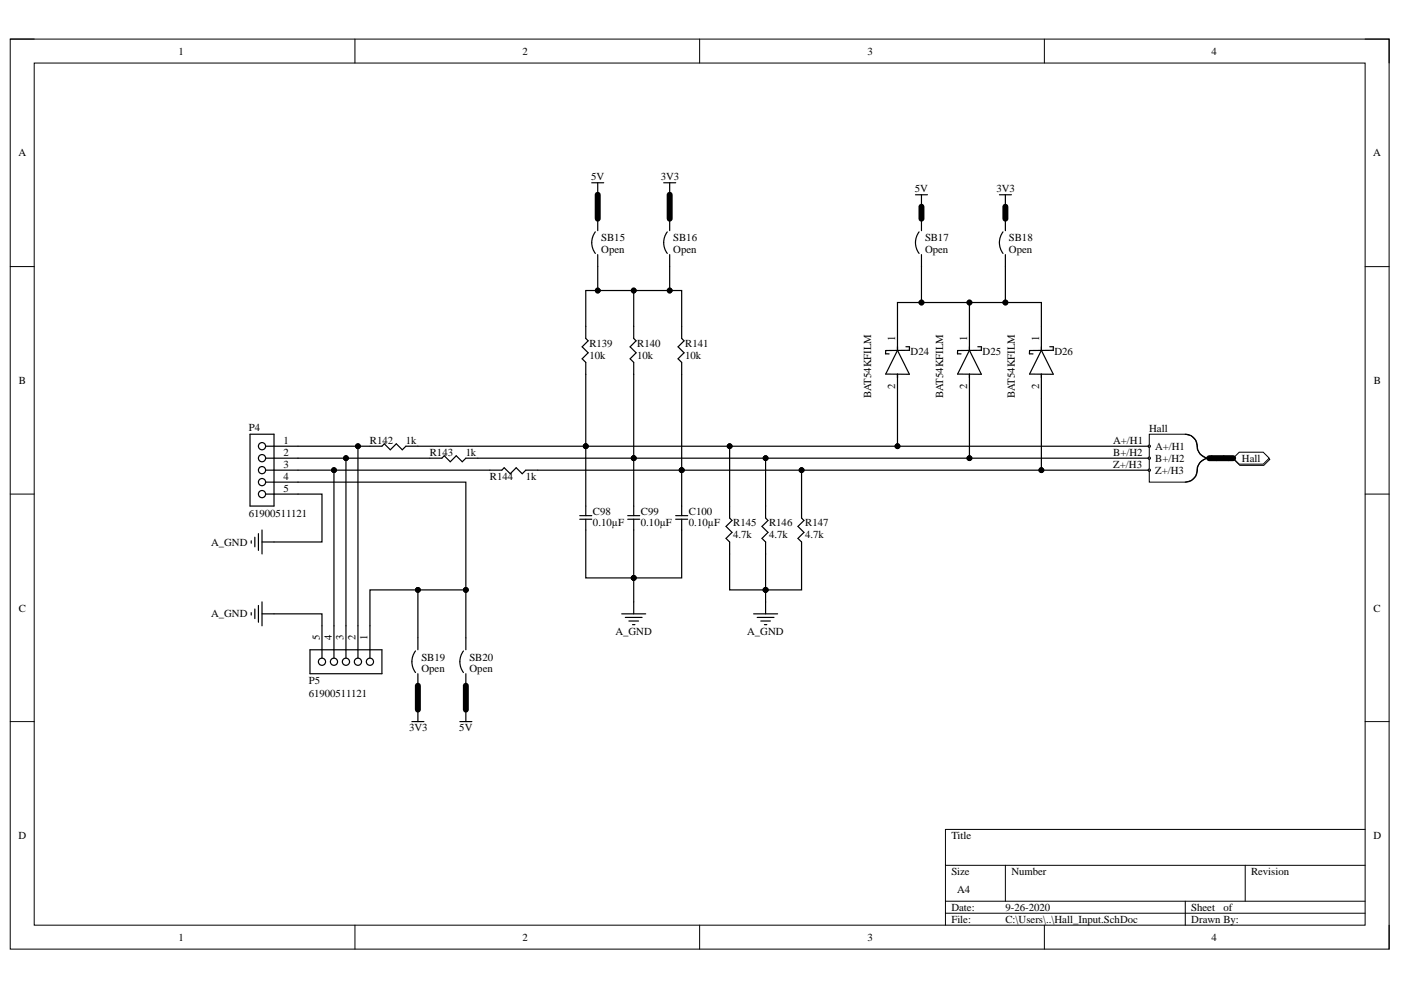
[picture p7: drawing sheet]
<svg xmlns="http://www.w3.org/2000/svg" width="297mm" height="210mm" viewBox="0 0 297 210" stroke-linecap="round" stroke-linejoin="round" font-family="sans-serif">
<defs><g id="words">
<g font-size="2.3">
<text x="37.8" y="11.6">1</text>
<text x="110.7" y="11.6">2</text>
<text x="183.9" y="11.6">3</text>
<text x="256.9" y="11.6">4</text>
<text x="3.9" y="33.2">A</text>
<text x="291.1" y="33.2">A</text>
<text x="125.3" y="38.2">5V</text>
<text x="140.1" y="38.2">3V3</text>
<text x="194" y="40.8">5V</text>
<text x="211.3" y="40.8">3V3</text>
<text x="127.5" y="51.2">SB15</text>
<text x="127.5" y="53.7">Open</text>
<text x="142.8" y="51.2">SB16</text>
<text x="142.8" y="53.7">Open</text>
<text x="196.1" y="51.2">SB17</text>
<text x="196.1" y="53.7">Open</text>
<text x="213.9" y="51.2">SB18</text>
<text x="213.9" y="53.7">Open</text>
<text x="125" y="73.5">R139</text>
<text x="125" y="76.1">10k</text>
<text x="135.1" y="73.5">R140</text>
<text x="135.1" y="76.1">10k</text>
<text x="145.3" y="73.5">R141</text>
<text x="145.3" y="76.1">10k</text>
<text x="189.8" y="72.3" transform="rotate(-90 189.8 72.3)">1</text>
<text x="193.1" y="75.3">D24</text>
<text x="205" y="72.3" transform="rotate(-90 205 72.3)">1</text>
<text x="208.3" y="75.3">D25</text>
<text x="220.3" y="72.3" transform="rotate(-90 220.3 72.3)">1</text>
<text x="223.6" y="75.3">D26</text>
<text x="4" y="81.4">B</text>
<text x="189.8" y="82.4" transform="rotate(-90 189.8 82.4)">2</text>
<text x="205" y="82.4" transform="rotate(-90 205 82.4)">2</text>
<text x="220.3" y="82.4" transform="rotate(-90 220.3 82.4)">2</text>
<text x="291.3" y="81.4">B</text>
<text x="184.7" y="84.5" transform="rotate(-90 184.7 84.5)">BAT54KFILM</text>
<text x="200" y="84.5" transform="rotate(-90 200 84.5)">BAT54KFILM</text>
<text x="215.2" y="84.5" transform="rotate(-90 215.2 84.5)">BAT54KFILM</text>
<text x="52.7" y="91.3">P4</text>
<text x="60.1" y="94.1">1</text>
<text x="78.4" y="94.1">R142</text>
<text x="86.1" y="94.1">1k</text>
<text x="236" y="94.1">A+/H1</text>
<text x="243.6" y="91.6">Hall</text>
<text x="244.9" y="95.4">A+/H1</text>
<text x="60.1" y="96.6">2</text>
<text x="60.1" y="99.2">3</text>
<text x="60.1" y="101.7">4</text>
<text x="91.1" y="96.6">R143</text>
<text x="98.7" y="96.6">1k</text>
<text x="103.9" y="101.7">R144</text>
<text x="111.5" y="101.7">1k</text>
<text x="236" y="96.6">B+/H2</text>
<text x="236" y="99.2">Z+/H3</text>
<text x="244.9" y="97.9">B+/H2</text>
<text x="244.9" y="100.4">Z+/H3</text>
<text x="263.3" y="97.9">Hall</text>
<text x="60.1" y="104.3">5</text>
<text x="52.7" y="109.6">61900511121</text>
<text x="125.7" y="109.1">C98</text>
<text x="125.7" y="111.6">0.10µF</text>
<text x="135.9" y="109.1">C99</text>
<text x="135.9" y="111.6">0.10µF</text>
<text x="146.1" y="109.1">C100</text>
<text x="146.1" y="111.6">0.10µF</text>
<text x="155.4" y="111.6">R145</text>
<text x="163.1" y="111.6">R146</text>
<text x="170.7" y="111.6">R147</text>
<text x="44.8" y="115.7">A_GND</text>
<text x="155.4" y="114.2">4.7k</text>
<text x="163.1" y="114.2">4.7k</text>
<text x="170.7" y="114.2">4.7k</text>
<text x="4" y="129.7">C</text>
<text x="44.8" y="130.9">A_GND</text>
<text x="291.2" y="129.7">C</text>
<text x="67.8" y="135.7" transform="rotate(-90 67.8 135.7)">5</text>
<text x="70.3" y="135.7" transform="rotate(-90 70.3 135.7)">4</text>
<text x="72.9" y="135.7" transform="rotate(-90 72.9 135.7)">3</text>
<text x="75.4" y="135.7" transform="rotate(-90 75.4 135.7)">2</text>
<text x="77.9" y="135.7" transform="rotate(-90 77.9 135.7)">1</text>
<text x="130.5" y="134.7">A_GND</text>
<text x="158.4" y="134.7">A_GND</text>
<text x="89.3" y="140">SB19</text>
<text x="89.3" y="142.6">Open</text>
<text x="99.5" y="140">SB20</text>
<text x="99.5" y="142.6">Open</text>
<text x="65.5" y="145.1">P5</text>
<text x="65.5" y="147.7">61900511121</text>
<text x="86.7" y="155">3V3</text>
<text x="97.4" y="155">5V</text>
<text x="3.9" y="177.9">D</text>
<text x="201.7" y="177.9">Title</text>
<text x="291.2" y="177.9">D</text>
<text x="201.7" y="185.5">Size</text>
<text x="214.4" y="185.5">Number</text>
<text x="265.3" y="185.5">Revision</text>
<text x="203" y="189.3">A4</text>
<text x="201.7" y="193.1">Date:</text>
<text x="201.7" y="195.7">File:</text>
<text x="213.2" y="193.1">9-26-2020</text>
<text x="213.2" y="195.7">C:\Users\..\Hall_Input.SchDoc</text>
<text x="252.6" y="193.1">Sheet</text>
<text x="252.6" y="195.7">Drawn By:</text>
<text x="259.4" y="193.1">of</text>
<text x="37.8" y="199.5">1</text>
<text x="110.7" y="199.5">2</text>
<text x="183.9" y="199.5">3</text>
<text x="256.9" y="199.5">4</text>
</g>
</g></defs>
<path d="M2.2 8.3h292.3v192.9h-292.3z" fill="none" stroke="#000" stroke-width=".21"/>
<path d="M7.3 13.4h282.1v182.8h-282.1z" fill-rule="evenodd" fill="#fff"/>
<g fill="none" stroke="#000" stroke-width=".21">
<path d="M2.2 8.3h5.1M7.3 13.4h282.1v182.8h-282.1zM75.3 8.3v5.1M148.3 8.3v5.1M221.4 8.3v5.1M289.4 8.3h5.1v5.1M2.2 56.5h5.1M289.4 56.5h5.1M2.2 104.8h5.1M289.4 104.8h5.1M2.2 153h5.1M289.4 153h5.1"/>
<path d="M289.4 175.9h-88.9v20.3M75.3 196.2v5M148.3 196.2v5M200.5 183.5h88.9M200.5 191.1h88.9M200.5 193.6h88.9M213.2 183.5v7.6M221.4 196.2v5M251.3 191.1v5.1M264 183.5v7.6M294.5 196.2v5"/>
</g>
<path d="M126.7 41.3v5.1M142 41.3v5.1M195.4 43.8v2.6M213.2 43.8v2.6M88.6 145.4v5.1M98.8 145.4v5.1" fill="none" stroke="#000" stroke-width="1.3"/>
<g fill="none" stroke="#000" stroke-width=".25">
<path d="M125.5 38.7h2.5M126.7 38.7v2.6M140.7 38.7h2.6M142 38.7v2.6M126.2 49.2a3.8 3.8 0 0 0 0 4.5M126.7 46.4v2.5M126.7 54v2.5M141.5 49.2a3.8 3.8 0 0 0 0 4.5M142 46.4v2.5M142 54v2.5M194.1 41.3h2.5M194.9 49.2a3.8 3.8 0 0 0 0 4.5"/>
<path d="M195.4 41.3v2.5M195.4 46.4v2.5M195.4 54v2.5M211.9 41.3h2.5M212.7 49.2a3.8 3.8 0 0 0 0 4.5M213.2 41.3v2.5M213.2 46.4v2.5M213.2 54v2.5M124.2 69.2v2.6l.5 .5-1.3 1.2 1.3 1.3-1.3 1.3 .8 .7v2.6M134.4 69.2v2.6l.5 .5-1.3 1.2 1.3 1.3-1.3 1.3 .8 .7v2.6M144.5 69.2v2.6l.5 .5-1.2 1.2 1.2 1.3-1.2 1.3 .7 .7v2.6M187.8 75h.7"/>
<path d="M190.3 69.2v5.1M190.3 79.3v5.1M192.1 73.5h.7M192.8 79.3l-2.5-5-2.5 5 5 .1M192.8 74.3h-5l-.1 .7M192.8 73.5v.8M203 75h.8M205.5 69.2v5.1M205.5 79.3v5.1M207.3 73.5h.7M208 79.3l-2.5-5-2.5 5 5.1 .1M208.1 74.3h-5.1v.7"/>
<path d="M208.1 73.5l-.1 .8M218.3 75h.7M220.8 69.2v5.1M220.8 79.3v5.1M222.6 73.5h.7v.8M223.3 79.3l-2.5-5-2.5 5 5 .1M223.3 74.3h-5l-.1 .7M78.4 94.6h2.6l.5-.5 1.3 1.3 1.2-1.3 1.3 1.3 .8-.8h2.5M91.1 97.1h2.6l.5-.5 1.3 1.3 1.2-1.3 1.3 1.3 .8-.8h2.5M103.9 99.7h2.5l.5-.5 1.3 1.2 1.2-1.2 1.3 1.2 .8-.7h2.5M53.3 114.7v.5M54 113.9v2"/>
<path d="M54.8 113.1v3.6M55.6 112.4v5.1M55.6 114.9h2.5M122.9 109.3h2.6M122.9 110.1h2.6M124.2 107.3v2M124.2 110.1v2.3M133.1 109.3h2.5M133.1 110.1h2.5M134.4 107.3v2M134.4 110.1v2.3M143.3 109.3h2.5"/>
<path d="M143.3 110.1h2.5M144.5 107.3v2M144.5 110.1v2.3M154.7 107.3v2.5l.5 .5-1.3 1.3 1.3 1.3-1.3 1.3 .8 .7v2.6M162.3 107.3v2.5l.5 .5-1.2 1.3 1.2 1.3-1.2 1.3 .7 .7v2.6M169.9 107.3v2.5l.6 .5-1.3 1.3 1.3 1.3-1.3 1.3 .7 .7v2.6M53.3 129.9v.5M54 129.1v2.1M54.8 128.4v3.5M55.6 130.1h2.5M55.6 127.6v5.1M88.1 138a3.8 3.8 0 0 0 0 4.6"/>
<path d="M88.6 135.2v2.6M98.3 138a3.8 3.8 0 0 0 0 4.6M98.8 135.2v2.6M131.8 130.1h5.1M132.6 130.9h3.5M133.3 131.7h2.1M134.1 132.4h.5M134.4 127.6v2.5M159.8 130.1h5.1M160.5 130.9h3.6M161.3 131.7h2M162.1 132.4h.5"/>
<path d="M162.3 127.6v2.5M87.3 153h2.6M88.6 142.8v2.6M88.6 150.5v2.5M97.5 153h2.5M98.8 142.8v2.6M98.8 150.5v2.5"/>
</g>
<path d="M243.7 92.1h7.6a2.62 2.62 0 0 1 2.5 3.1l.7 1.1 1.2 .8-1.2 .9-.7 1a2.62 2.62 0 0 1-2.5 3.2h-7.6z" fill-rule="evenodd" fill="#fff"/>
<path d="M243.7 92.1h7.6a2.62 2.62 0 0 1 2.5 3.1l.7 1.1 1.2 .8-1.2 .9-.7 1a2.62 2.62 0 0 1-2.5 3.2h-7.6z" fill="none" stroke="#000" stroke-width=".21"/>
<path d="M251.3 92.1a2.73 2.73 0 0 1 2.6 3.1 2.55 2.55 0 0 0 2.5 1.9 2.73 2.73 0 0 0-2.6 3.2 2.55 2.55 0 0 1-2.5 1.9" fill="none" stroke="#000" stroke-width=".25"/>
<circle cx="243.7" cy="94.6" r=".25" fill="#fff"/>
<circle cx="243.7" cy="94.6" r=".25" fill="none" stroke="#000" stroke-width=".21"/>
<circle cx="243.7" cy="97.1" r=".25" fill="#fff"/>
<circle cx="243.7" cy="97.1" r=".25" fill="none" stroke="#000" stroke-width=".21"/>
<circle cx="243.7" cy="99.7" r=".25" fill="#fff"/>
<circle cx="243.7" cy="99.7" r=".25" fill="none" stroke="#000" stroke-width=".21"/>
<path d="M261.6 97.4l1.3-1.3h5.1l1.2 1.3-1.2 1.3h-5.1z" fill-rule="evenodd" fill="#fff"/>
<path d="M261.6 97.4l1.3-1.3h5.1l1.2 1.3-1.2 1.3h-5.1z" fill="none" stroke="#000" stroke-width=".21"/>
<path d="M261.5 97.1l1.2-1.2h5.1l1.3 1.2-1.3 1.3h-5.1z" fill-rule="evenodd" fill="#fff"/>
<path d="M261.5 97.1l1.2-1.2h5.1l1.3 1.2-1.3 1.3h-5.1z" fill="none" stroke="#000" stroke-width=".21"/>
<circle cx="55.6" cy="99.7" r=".76" fill="#fff"/>
<circle cx="55.6" cy="99.7" r=".76" fill="none" stroke="#000" stroke-width=".25"/>
<circle cx="55.6" cy="104.8" r=".76" fill="#fff"/>
<circle cx="55.6" cy="104.8" r=".76" fill="none" stroke="#000" stroke-width=".25"/>
<circle cx="55.6" cy="94.6" r=".76" fill="#fff"/>
<circle cx="55.6" cy="94.6" r=".76" fill="none" stroke="#000" stroke-width=".25"/>
<circle cx="55.6" cy="102.2" r=".76" fill="#fff"/>
<circle cx="55.6" cy="102.2" r=".76" fill="none" stroke="#000" stroke-width=".25"/>
<circle cx="55.6" cy="97.1" r=".76" fill="#fff"/>
<g fill="none" stroke="#000" stroke-width=".25">
<path d="M53 92.1h5.1v15.2h-5.1zM56.3 97.1h6.9M56.3 94.6h6.9M56.3 99.7h6.9M56.3 102.2h6.9M56.3 104.8h6.9"/>
<circle cx="55.6" cy="97.1" r=".76"/>
</g>
<circle cx="73.3" cy="140.3" r=".76" fill="#fff"/>
<circle cx="73.3" cy="140.3" r=".76" fill="none" stroke="#000" stroke-width=".25"/>
<circle cx="68.3" cy="140.3" r=".76" fill="#fff"/>
<circle cx="68.3" cy="140.3" r=".76" fill="none" stroke="#000" stroke-width=".25"/>
<circle cx="78.4" cy="140.3" r=".76" fill="#fff"/>
<circle cx="78.4" cy="140.3" r=".76" fill="none" stroke="#000" stroke-width=".25"/>
<circle cx="70.8" cy="140.3" r=".76" fill="#fff"/>
<circle cx="70.8" cy="140.3" r=".76" fill="none" stroke="#000" stroke-width=".25"/>
<circle cx="75.9" cy="140.3" r=".76" fill="#fff"/>
<g fill="none" stroke="#000" stroke-width=".25">
<path d="M126.7 41.3v5.1M126.7 56.5v5.1M142 41.3v5.1M142 56.5v5.1M195.4 43.8v2.6M195.4 56.5v7.6M213.2 43.8v2.6M213.2 56.5v7.6M124.2 69.2v-7.6h20.3v7.6M124.2 79.4v27.9M134.4 61.6v7.6M134.4 79.4v27.9"/>
<path d="M144.5 79.4v27.9M190.3 69.2v-5.1h30.5v5.1M205.5 64.1v5.1M63.2 99.7h40.7M63.2 97.1h27.9M63.2 94.6h15.2M70.8 99.7v39.8M73.3 97.1v42.4M75.9 94.6v44.9M154.7 94.6v12.7M162.3 97.1v10.2M169.9 99.7v7.6"/>
<path d="M190.3 84.4v10.2h-101.7M190.3 94.6h53.4M205.5 84.4v12.7h-104.2M205.5 97.1h38.2M220.8 84.4v15.3h-106.8M220.8 99.7h22.9M256.4 97.1h5.1M63.2 102.2h35.6v22.9M63.2 104.8h5.1v10.1h-10.2M124.2 112.4v10.1h20.3v-10.1M134.4 112.4v15.2M154.7 117.5v7.6h15.2v-7.6"/>
<path d="M162.3 117.5v10.1M58.1 130.1h10.2v9.4M65.7 137.8h15.3v5h-15.3zM88.6 125.1v10.1M98.8 135.2v-10.1h-20.4v14.4M88.6 145.4v5.1M98.8 145.4v5.1"/>
<circle cx="75.9" cy="140.3" r=".76"/>
</g>
<path d="M256.4 97.1h5.1" fill="none" stroke="#000" stroke-width="1.3"/>
<path d="M256.9 96.7l1 .9M259.4 96.7l1 .9" fill="none" stroke="#000" stroke-width=".38"/>
<g fill="#000">
<circle cx="126.7" cy="61.6" r=".51"/>
<circle cx="134.4" cy="61.6" r=".51"/>
<circle cx="142" cy="61.6" r=".51"/>
<circle cx="195.4" cy="64.1" r=".51"/>
<circle cx="205.5" cy="64.1" r=".51"/>
<circle cx="213.2" cy="64.1" r=".51"/>
<circle cx="70.8" cy="99.7" r=".51"/>
<circle cx="73.4" cy="97.1" r=".51"/>
<circle cx="75.9" cy="94.6" r=".51"/>
<circle cx="124.2" cy="94.6" r=".51"/>
<circle cx="134.4" cy="97.1" r=".51"/>
<circle cx="144.5" cy="99.7" r=".51"/>
<circle cx="154.7" cy="94.6" r=".51"/>
<circle cx="162.3" cy="97.1" r=".51"/>
<circle cx="169.9" cy="99.7" r=".51"/>
<circle cx="190.3" cy="94.6" r=".51"/>
<circle cx="205.5" cy="97.1" r=".51"/>
<circle cx="220.8" cy="99.7" r=".51"/>
<circle cx="88.6" cy="125.1" r=".51"/>
<circle cx="98.8" cy="125.1" r=".51"/>
<circle cx="134.4" cy="122.5" r=".51"/>
<circle cx="162.3" cy="125.1" r=".51"/>
</g>
<g fill="none" stroke="#000" stroke-width=".21">
<circle cx="126.7" cy="61.6" r=".51"/>
<circle cx="134.4" cy="61.6" r=".51"/>
<circle cx="142" cy="61.6" r=".51"/>
<circle cx="195.4" cy="64.1" r=".51"/>
<circle cx="205.5" cy="64.1" r=".51"/>
<circle cx="213.2" cy="64.1" r=".51"/>
<circle cx="70.8" cy="99.7" r=".51"/>
<circle cx="73.4" cy="97.1" r=".51"/>
<circle cx="75.9" cy="94.6" r=".51"/>
<circle cx="124.2" cy="94.6" r=".51"/>
<circle cx="134.4" cy="97.1" r=".51"/>
<circle cx="144.5" cy="99.7" r=".51"/>
<circle cx="154.7" cy="94.6" r=".51"/>
<circle cx="162.3" cy="97.1" r=".51"/>
<circle cx="169.9" cy="99.7" r=".51"/>
<circle cx="190.3" cy="94.6" r=".51"/>
<circle cx="205.5" cy="97.1" r=".51"/>
<circle cx="220.8" cy="99.7" r=".51"/>
<circle cx="88.6" cy="125.1" r=".51"/>
<circle cx="98.8" cy="125.1" r=".51"/>
<circle cx="134.4" cy="122.5" r=".51"/>
<circle cx="162.3" cy="125.1" r=".51"/>
</g>
<use href="#words"/>
</svg>
